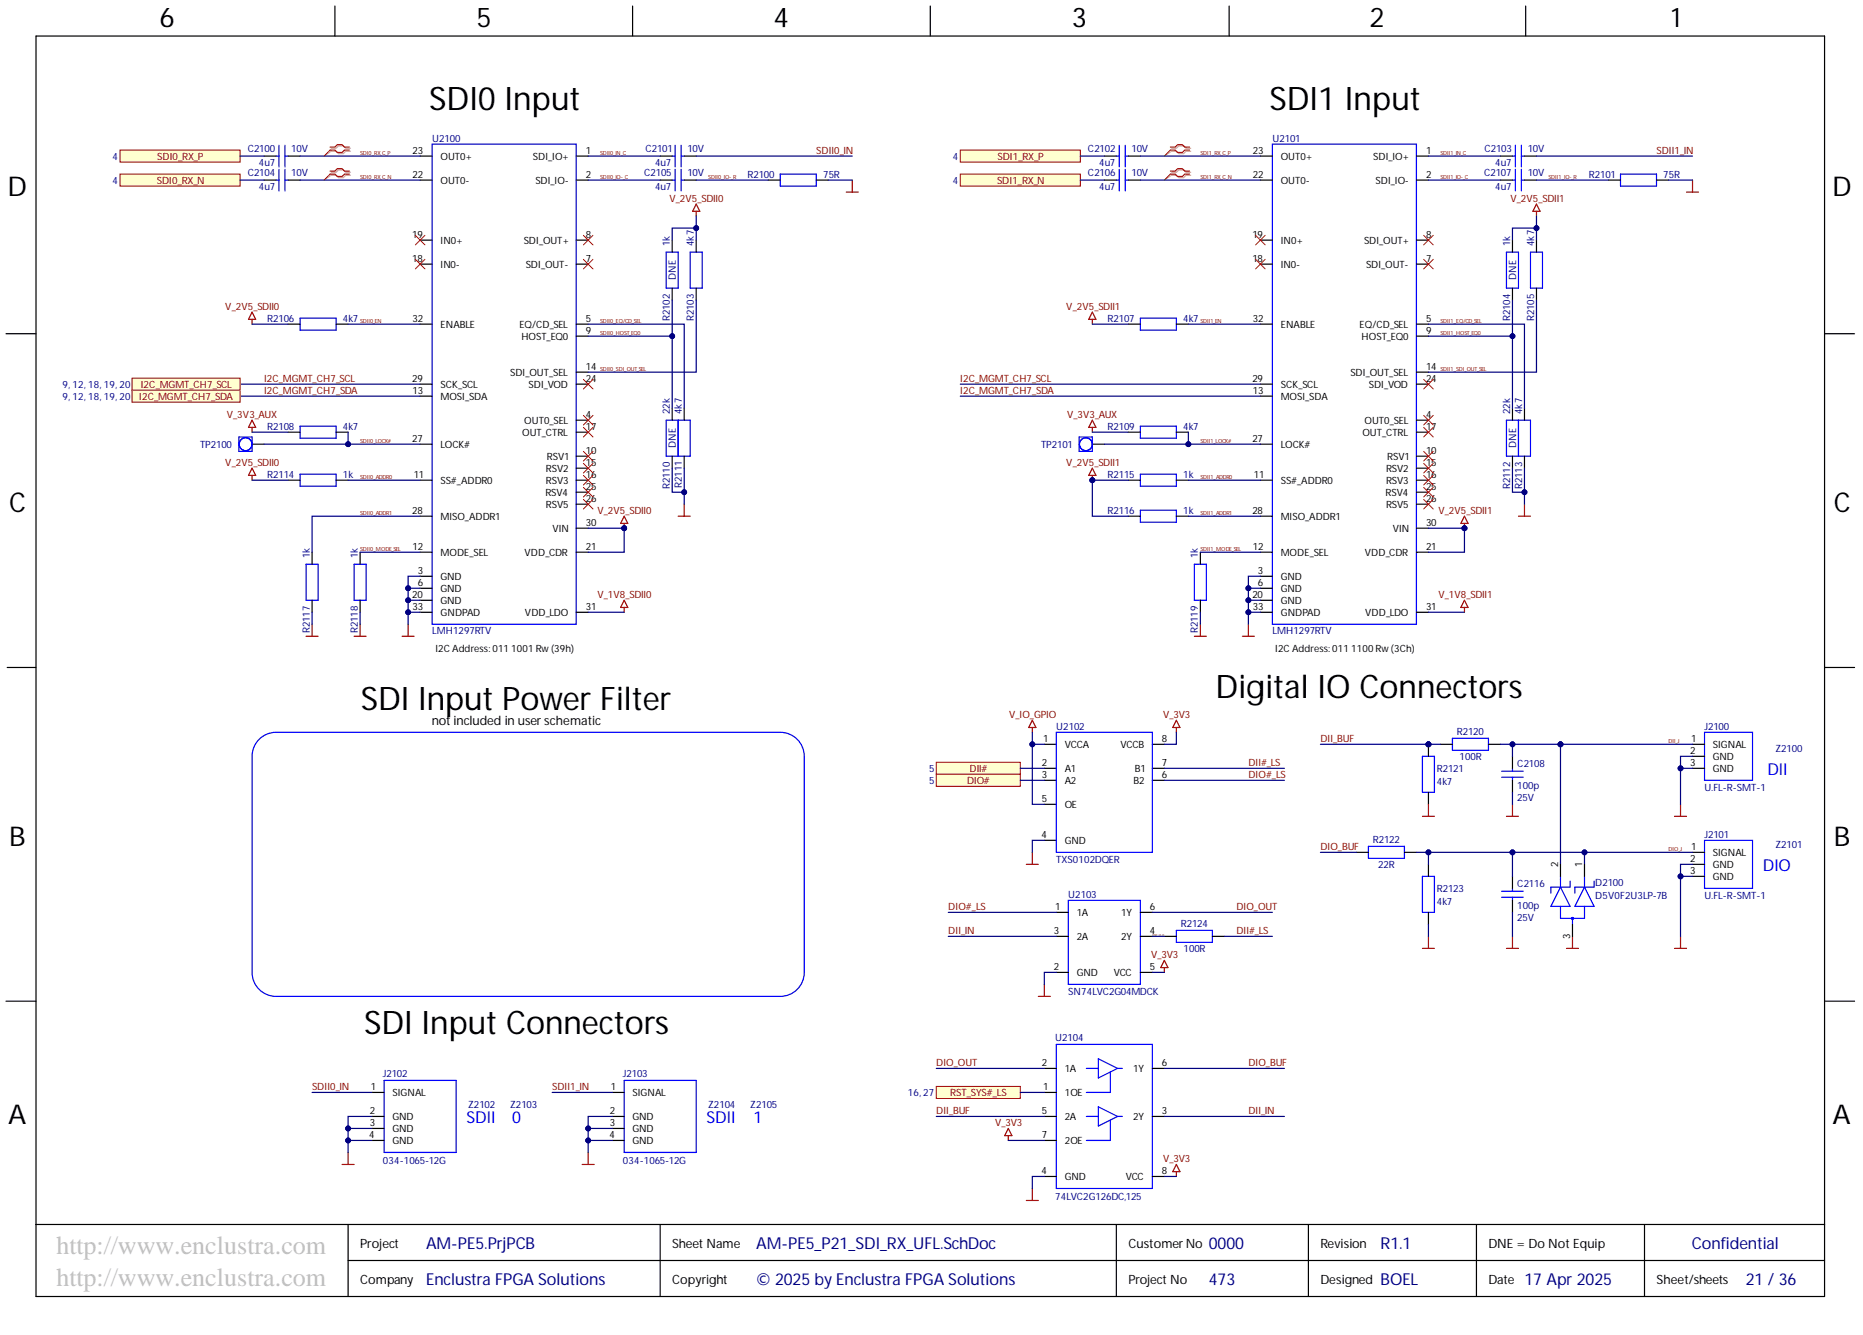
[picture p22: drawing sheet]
<svg xmlns="http://www.w3.org/2000/svg" width="393mm" height="282mm" viewBox="0 0 393 282" stroke-linecap="round" stroke-linejoin="round" font-family="sans-serif">
<defs><g id="words">
<g font-size="6.8">
<text x="90.6" y="23.2">SDI0Input</text>
<text x="268.1" y="23.2">SDI1 Input</text>
<text x="76.2" y="149.9">SDI Input Power Filter</text>
<text x="256.7" y="147.4">Digital IO Connectors</text>
<text x="76.9" y="218.3">SDI Input Connectors</text>
</g>
<g font-size="5.7">
<text x="33.7" y="5.7">6</text>
<text x="100.6" y="5.7">5</text>
<text x="163.3" y="5.7">4</text>
<text x="226.3" y="5.7">3</text>
<text x="289.2" y="5.7">2</text>
<text x="352.8" y="5.7">1</text>
<text x="1.6" y="41.4">D</text>
<text x="386.8" y="41.4">D</text>
<text x="1.9" y="108.1">C</text>
<text x="387.2" y="108.1">C</text>
<text x="1.9" y="178.5">B</text>
<text x="387.2" y="178.5">B</text>
<text x="1.7" y="237.3">A</text>
<text x="386.9" y="237.3">A</text>
</g>
<g font-size="5.5" fill="#c0c0c0">
<text x="11.9" y="264.7">http://www.enclustra.com</text>
<text x="11.9" y="271.5">http://www.enclustra.com</text>
</g>
<g font-size="3.5" fill="#00f">
<text x="373.2" y="163.7">DII</text>
<text x="372.2" y="183.9">DIO</text>
<text x="98.5" y="237.2">SDII</text>
<text x="108.1" y="237.2">0</text>
<text x="149.2" y="237.2">SDII</text>
<text x="159.1" y="237.2">1</text>
</g>
<g font-size="3.5" fill="#000080">
<text x="90" y="263.8">AM-PE5.PrjPCB</text>
<text x="159.7" y="263.8">AM-PE5_P21_SDI_RX_UFL.SchDoc</text>
<text x="255.2" y="263.8">0000</text>
<text x="357.2" y="263.8">Confidential</text>
<text x="90" y="271.4">Enclustra FPGA Solutions</text>
<text x="159.7" y="271.4">© 2025 by Enclustra FPGA Solutions</text>
<text x="255.2" y="271.4">473</text>
<text x="291.5" y="271.4">BOEL</text>
<text x="321.9" y="271.4">17 Apr 2025</text>
<text x="368.6" y="271.4">21 / 36</text>
</g>
<text font-size="3.5" fill="#00007c" x="291.5" y="263.8">R1.1</text>
<g font-size="2.7">
<text x="91.2" y="153.2">notincluded in userschematic</text>
<text x="76" y="263.4">Project</text>
<text x="141.9" y="263.4">Sheet Name</text>
<text x="238.2" y="263.4">CustomerNo</text>
<text x="278.8" y="263.4">Revision</text>
<text x="314.3" y="263.4">DNE = Do Not Equip</text>
<text x="76" y="271">Company</text>
<text x="141.9" y="271">Copyright</text>
<text x="238.2" y="271">Project No</text>
<text x="278.8" y="271">Designed</text>
<text x="314.3" y="271">Date</text>
<text x="349.7" y="271">Sheet/sheets</text>
</g>
<g font-size="2.1" fill="#000080">
<text x="91.2" y="29.9">U2100</text>
<text x="268.6" y="29.9">U2101</text>
<text x="23.7" y="33.8">4</text>
<text x="52.3" y="32.2">C2100</text>
<text x="54.7" y="35">4u7</text>
<text x="61.5" y="32.2">10V</text>
<text x="136.3" y="32.2">C2101</text>
<text x="138.3" y="35">4u7</text>
<text x="145.1" y="32.2">10V</text>
<text x="201.1" y="33.8">4</text>
<text x="229.7" y="32.2">C2102</text>
<text x="232.1" y="35">4u7</text>
<text x="238.9" y="32.2">10V</text>
<text x="313.4" y="32.2">C2103</text>
<text x="315.7" y="35">4u7</text>
<text x="322.5" y="32.2">10V</text>
<text x="23.7" y="38.9">4</text>
<text x="52.3" y="37.3">C2104</text>
<text x="54.7" y="40.1">4u7</text>
<text x="61.5" y="37.3">10V</text>
<text x="136" y="37.3">C2105</text>
<text x="138.3" y="40.1">4u7</text>
<text x="145.1" y="37.3">10V</text>
<text x="157.8" y="37.5">R2100</text>
<text x="173.8" y="37.5">75R</text>
<text x="201.1" y="38.9">4</text>
<text x="229.7" y="37.3">C2106</text>
<text x="232.1" y="40.1">4u7</text>
<text x="238.9" y="37.3">10V</text>
<text x="313.3" y="37.3">C2107</text>
<text x="315.7" y="40.1">4u7</text>
<text x="322.5" y="37.3">10V</text>
<text x="335.5" y="37.5">R2101</text>
<text x="351.2" y="37.5">75R</text>
<text x="141.4" y="51.9" transform="rotate(-90 141.4 51.9)">1k</text>
<text x="146.5" y="51.9" transform="rotate(-90 146.5 51.9)">4k7</text>
<text x="318.8" y="51.9" transform="rotate(-90 318.8 51.9)">1k</text>
<text x="323.9" y="51.9" transform="rotate(-90 323.9 51.9)">4k7</text>
<text x="142.7" y="59.1" transform="rotate(-90 142.7 59.1)">DNE</text>
<text x="320.1" y="59.1" transform="rotate(-90 320.1 59.1)">DNE</text>
<text x="56.4" y="67.9">R2106</text>
<text x="72.4" y="67.9">4k7</text>
<text x="141.4" y="67.8" transform="rotate(-90 141.4 67.8)">R2102</text>
<text x="146.5" y="67.8" transform="rotate(-90 146.5 67.8)">R2103</text>
<text x="233.8" y="67.9">R2107</text>
<text x="249.8" y="67.9">4k7</text>
<text x="318.8" y="67.8" transform="rotate(-90 318.8 67.8)">R2104</text>
<text x="323.9" y="67.8" transform="rotate(-90 323.9 67.8)">R2105</text>
<text x="13.2" y="82">9, 12, 18, 19, 20</text>
<text x="13.2" y="84.5">9, 12, 18, 19, 20</text>
<text x="141.4" y="87.4" transform="rotate(-90 141.4 87.4)">22k</text>
<text x="144" y="87.4" transform="rotate(-90 144 87.4)">4k7</text>
<text x="318.8" y="87.4" transform="rotate(-90 318.8 87.4)">22k</text>
<text x="321.4" y="87.4" transform="rotate(-90 321.4 87.4)">4k7</text>
<text x="42.2" y="94.6">TP2100</text>
<text x="56.4" y="90.7">R2108</text>
<text x="72.4" y="90.7">4k7</text>
<text x="142.7" y="94.5" transform="rotate(-90 142.7 94.5)">DNE</text>
<text x="219.8" y="94.6">TP2101</text>
<text x="233.8" y="90.7">R2109</text>
<text x="249.8" y="90.7">4k7</text>
<text x="320.1" y="94.5" transform="rotate(-90 320.1 94.5)">DNE</text>
<text x="56.4" y="100.9">R2114</text>
<text x="72.4" y="100.9">1k</text>
<text x="233.8" y="100.9">R2115</text>
<text x="249.8" y="100.9">1k</text>
<text x="141.4" y="103.2" transform="rotate(-90 141.4 103.2)">R2110</text>
<text x="144" y="103" transform="rotate(-90 144 103)">R2111</text>
<text x="318.8" y="103.2" transform="rotate(-90 318.8 103.2)">R2112</text>
<text x="321.4" y="103.2" transform="rotate(-90 321.4 103.2)">R2113</text>
<text x="233.8" y="108.5">R2116</text>
<text x="249.8" y="108.5">1k</text>
<text x="65.4" y="117.8" transform="rotate(-90 65.4 117.8)">1k</text>
<text x="75.5" y="117.8" transform="rotate(-90 75.5 117.8)">1k</text>
<text x="252.9" y="117.8" transform="rotate(-90 252.9 117.8)">1k</text>
<text x="65.4" y="133.7" transform="rotate(-90 65.4 133.7)">R2117</text>
<text x="75.5" y="133.7" transform="rotate(-90 75.5 133.7)">R2118</text>
<text x="91.2" y="133.8">LMH1297RTV</text>
<text x="252.9" y="133.7" transform="rotate(-90 252.9 133.7)">R2119</text>
<text x="268.6" y="133.8">LMH1297RTV</text>
<text x="223" y="154.1">U2102</text>
<text x="307.6" y="155.1">R2120</text>
<text x="359.9" y="154.1">J2100</text>
<text x="308.2" y="160.4">100R</text>
<text x="320.4" y="162">C2108</text>
<text x="374.8" y="158.8">Z2100</text>
<text x="196.2" y="163.1">5</text>
<text x="196.2" y="165.6">5</text>
<text x="303.4" y="163">R2121</text>
<text x="303.4" y="165.8">4k7</text>
<text x="320.4" y="166.5">100p</text>
<text x="359.9" y="167">U.FL-R-SMT-1</text>
<text x="320.4" y="169.1">25V</text>
<text x="289.9" y="177.9">R2122</text>
<text x="359.9" y="176.9">J2101</text>
<text x="374.8" y="179">Z2101</text>
<text x="223" y="182.2">TXS0102DQER</text>
<text x="291" y="183.2">22R</text>
<text x="225.6" y="189.6">U2103</text>
<text x="303.4" y="188.3">R2123</text>
<text x="303.4" y="191.1">4k7</text>
<text x="320.4" y="187.3">C2116</text>
<text x="320.4" y="191.9">100p</text>
<text x="336.8" y="187.1">D2100</text>
<text x="336.8" y="189.8">D5V0F2U3LP-7B</text>
<text x="359.9" y="189.8">U.FL-R-SMT-1</text>
<text x="249.3" y="195.7">R2124</text>
<text x="320.4" y="194.4">25V</text>
<text x="249.9" y="200.9">100R</text>
<text x="225.6" y="210.1">SN74LVC2G04MDCK</text>
<text x="222.8" y="219.8">U2104</text>
<text x="80.8" y="227.4">J2102</text>
<text x="131.5" y="227.4">J2103</text>
<text x="98.8" y="233.9">Z2102</text>
<text x="107.7" y="233.9">Z2103</text>
<text x="149.5" y="233.9">Z2104</text>
<text x="158.4" y="233.9">Z2105</text>
<text x="191.7" y="231.5">16, 27</text>
<text x="80.8" y="245.9">034-1065-12G</text>
<text x="131.5" y="245.9">034-1065-12G</text>
<text x="222.8" y="253.5">74LVC2G126DC,125</text>
</g>
<g font-size="2.1" fill="#800000">
<text x="33.2" y="33.8">SDI0_RX_P</text>
<text x="172.3" y="32.4">SDII0_IN</text>
<text x="210.6" y="33.8">SDI1_RX_P</text>
<text x="349.7" y="32.4">SDII1_IN</text>
<text x="33.1" y="38.9">SDI0_RX_N</text>
<text x="210.5" y="38.9">SDI1_RX_N</text>
<text x="141.3" y="42.6">V_2V5_SDII0</text>
<text x="318.9" y="42.6">V_2V5_SDII1</text>
<text x="47.6" y="65.4">V_2V5_SDII0</text>
<text x="225.1" y="65.4">V_2V5_SDII1</text>
<text x="29.7" y="82">I2C_MGMT_CH7_SCL</text>
<text x="55.8" y="80.6">I2C_MGMT_CH7_SCL</text>
<text x="55.8" y="83.1">I2C_MGMT_CH7_SDA</text>
<text x="202.8" y="80.6">I2C_MGMT_CH7_SCL</text>
<text x="202.8" y="83.1">I2C_MGMT_CH7_SDA</text>
<text x="29.4" y="84.5">I2C_MGMT_CH7_SDA</text>
<text x="47.9" y="88.2">V_3V3_AUX</text>
<text x="225.3" y="88.2">V_3V3_AUX</text>
<text x="47.6" y="98.3">V_2V5_SDII0</text>
<text x="225.1" y="98.3">V_2V5_SDII1</text>
<text x="126.1" y="108.5">V_2V5_SDII0</text>
<text x="303.7" y="108.5">V_2V5_SDII1</text>
<text x="126.1" y="126.2">V_1V8_SDII0</text>
<text x="303.7" y="126.2">V_1V8_SDII1</text>
<text x="213.1" y="151.6">V_IO_GPIO</text>
<text x="245.6" y="151.6">V_3V3</text>
<text x="263.6" y="161.7">DII#_LS</text>
<text x="278.8" y="156.6">DII_BUF</text>
<text x="204.2" y="165.6">DIO#</text>
<text x="204.7" y="163.1">DII#</text>
<text x="263.6" y="164.2">DIO#_LS</text>
<text x="278.8" y="179.5">DIO_BUF</text>
<text x="200.2" y="197.2">DII_IN</text>
<text x="200.2" y="192.1">DIO#_LS</text>
<text x="261" y="197.2">DII#_LS</text>
<text x="261" y="192.1">DIO_OUT</text>
<text x="243.1" y="202.3">V_3V3</text>
<text x="197.7" y="225.1">DIO_OUT</text>
<text x="263.6" y="225.1">DIO_BUF</text>
<text x="65.9" y="230.1">SDII0_IN</text>
<text x="116.6" y="230.1">SDII1_IN</text>
<text x="200.6" y="231.5">RST_SYS#_LS</text>
<text x="197.7" y="235.2">DII_BUF</text>
<text x="210.1" y="237.8">V_3V3</text>
<text x="263.6" y="235.2">DII_IN</text>
<text x="245.6" y="245.4">V_3V3</text>
</g>
<g font-size="2.1">
<text x="87.1" y="32.4">23</text>
<text x="93" y="33.8">OUT0+</text>
<text x="112.5" y="33.8">SDI_IO+</text>
<text x="123.7" y="32.4">1</text>
<text x="264.5" y="32.4">23</text>
<text x="270.4" y="33.8">OUT0+</text>
<text x="289.9" y="33.8">SDI_IO+</text>
<text x="301.1" y="32.4">1</text>
<text x="87.1" y="37.5">22</text>
<text x="93" y="38.9">OUT0-</text>
<text x="113" y="38.9">SDI_IO-</text>
<text x="123.7" y="37.5">2</text>
<text x="264.5" y="37.5">22</text>
<text x="270.4" y="38.9">OUT0-</text>
<text x="290.4" y="38.9">SDI_IO-</text>
<text x="301.1" y="37.5">2</text>
<text x="87" y="50.2">19</text>
<text x="93" y="51.5">IN0+</text>
<text x="110.6" y="51.5">SDI_OUT+</text>
<text x="123.7" y="50.2">8</text>
<text x="264.4" y="50.2">19</text>
<text x="270.4" y="51.5">IN0+</text>
<text x="288" y="51.5">SDI_OUT+</text>
<text x="301.1" y="50.2">8</text>
<text x="87" y="55.3">18</text>
<text x="93" y="56.6">IN0-</text>
<text x="111" y="56.6">SDI_OUT-</text>
<text x="123.7" y="55.3">7</text>
<text x="264.4" y="55.3">18</text>
<text x="270.4" y="56.6">IN0-</text>
<text x="288.4" y="56.6">SDI_OUT-</text>
<text x="301.1" y="55.3">7</text>
<text x="87.1" y="67.9">32</text>
<text x="93" y="69.3">ENABLE</text>
<text x="109.7" y="69.3">EQ/CD_SEL</text>
<text x="110.1" y="71.8">HOST_EQ0</text>
<text x="123.7" y="67.9">5</text>
<text x="123.7" y="70.5">9</text>
<text x="264.5" y="67.9">32</text>
<text x="270.4" y="69.3">ENABLE</text>
<text x="287.1" y="69.3">EQ/CD_SEL</text>
<text x="287.5" y="71.8">HOST_EQ0</text>
<text x="301.1" y="67.9">5</text>
<text x="301.1" y="70.5">9</text>
<text x="87" y="80.6">29</text>
<text x="87.1" y="83.1">13</text>
<text x="93" y="82">SCK_SCL</text>
<text x="107.7" y="79.4">SDI_OUT_SEL</text>
<text x="111.6" y="82">SDI_VOD</text>
<text x="123.7" y="78.1">14</text>
<text x="123.7" y="80.6">24</text>
<text x="264.4" y="80.6">29</text>
<text x="264.5" y="83.1">13</text>
<text x="270.4" y="82">SCK_SCL</text>
<text x="285.1" y="79.4">SDI_OUT_SEL</text>
<text x="289" y="82">SDI_VOD</text>
<text x="301.1" y="78.1">14</text>
<text x="301.1" y="80.6">24</text>
<text x="93" y="84.5">MOSI_SDA</text>
<text x="110.7" y="89.6">OUT0_SEL</text>
<text x="123.7" y="88.2">4</text>
<text x="270.4" y="84.5">MOSI_SDA</text>
<text x="288.1" y="89.6">OUT0_SEL</text>
<text x="301.1" y="88.2">4</text>
<text x="87" y="93.3">27</text>
<text x="93" y="94.6">LOCK#</text>
<text x="110.2" y="92.1">OUT_CTRL</text>
<text x="123.7" y="95.8">10</text>
<text x="123.7" y="90.7">17</text>
<text x="264.4" y="93.3">27</text>
<text x="270.4" y="94.6">LOCK#</text>
<text x="287.7" y="92.1">OUT_CTRL</text>
<text x="301.1" y="95.8">10</text>
<text x="301.1" y="90.7">17</text>
<text x="87.4" y="100.9">11</text>
<text x="115.2" y="99.7">RSV2</text>
<text x="115.5" y="97.2">RSV1</text>
<text x="123.7" y="98.3">15</text>
<text x="123.7" y="100.9">16</text>
<text x="264.8" y="100.9">11</text>
<text x="292.6" y="99.7">RSV2</text>
<text x="292.9" y="97.2">RSV1</text>
<text x="301.1" y="98.3">15</text>
<text x="301.1" y="100.9">16</text>
<text x="93" y="102.2">SS#_ADDR0</text>
<text x="115.1" y="104.8">RSV4</text>
<text x="115.2" y="102.2">RSV3</text>
<text x="115.2" y="107.3">RSV5</text>
<text x="123.7" y="103.4">25</text>
<text x="123.7" y="106">26</text>
<text x="270.4" y="102.2">SS#_ADDR0</text>
<text x="292.6" y="104.8">RSV4</text>
<text x="292.6" y="102.2">RSV3</text>
<text x="292.6" y="107.3">RSV5</text>
<text x="301.1" y="103.4">25</text>
<text x="301.1" y="106">26</text>
<text x="87" y="108.5">28</text>
<text x="93" y="109.8">MISO_ADDR1</text>
<text x="116.7" y="112.4">VIN</text>
<text x="123.7" y="111">30</text>
<text x="264.4" y="108.5">28</text>
<text x="270.4" y="109.8">MISO_ADDR1</text>
<text x="294.1" y="112.4">VIN</text>
<text x="301.1" y="111">30</text>
<text x="87.1" y="116.1">12</text>
<text x="93" y="117.4">MODE_SEL</text>
<text x="110.8" y="117.4">VDD_CDR</text>
<text x="123.7" y="116.1">21</text>
<text x="264.5" y="116.1">12</text>
<text x="270.4" y="117.4">MODE_SEL</text>
<text x="288.2" y="117.4">VDD_CDR</text>
<text x="301.1" y="116.1">21</text>
<text x="88.2" y="121.2">3</text>
<text x="88.2" y="123.7">6</text>
<text x="93" y="122.5">GND</text>
<text x="93" y="125">GND</text>
<text x="265.6" y="121.2">3</text>
<text x="265.6" y="123.7">6</text>
<text x="270.4" y="122.5">GND</text>
<text x="270.4" y="125">GND</text>
<text x="87" y="126.2">20</text>
<text x="87.1" y="128.8">33</text>
<text x="93" y="127.6">GND</text>
<text x="93" y="130.1">GNDPAD</text>
<text x="110.8" y="130.1">VDD_LDO</text>
<text x="123.7" y="128.8">31</text>
<text x="264.4" y="126.2">20</text>
<text x="264.5" y="128.8">33</text>
<text x="270.4" y="127.6">GND</text>
<text x="270.4" y="130.1">GNDPAD</text>
<text x="288.2" y="130.1">VDD_LDO</text>
<text x="301.1" y="128.8">31</text>
<text x="91.9" y="137.7">I2C Address: 011</text>
<text x="107.9" y="137.7">1001 Rw(39h)</text>
<text x="269.2" y="137.7">I2C Address: 011</text>
<text x="285.3" y="137.7">1100Rw(3Ch)</text>
<text x="220" y="161.7">2</text>
<text x="220.2" y="156.6">1</text>
<text x="224.8" y="158">VCCA</text>
<text x="236.5" y="158">VCCB</text>
<text x="245.3" y="161.7">7</text>
<text x="245.3" y="156.6">8</text>
<text x="356.8" y="159.2">2</text>
<text x="356.8" y="161.7">3</text>
<text x="357.1" y="156.6">1</text>
<text x="361.7" y="160.5">GND</text>
<text x="361.7" y="158">SIGNAL</text>
<text x="220" y="164.2">3</text>
<text x="224.8" y="163.1">A1</text>
<text x="224.8" y="165.6">A2</text>
<text x="239.3" y="165.6">B2</text>
<text x="239.6" y="163.1">B1</text>
<text x="245.3" y="164.2">6</text>
<text x="361.7" y="163.1">GND</text>
<text x="220" y="169.3">5</text>
<text x="224.8" y="170.7">OE</text>
<text x="219.9" y="176.9">4</text>
<text x="224.8" y="178.3">GND</text>
<text x="357.1" y="179.5">1</text>
<text x="329" y="183" transform="rotate(-90 329 183)">2</text>
<text x="334" y="183" transform="rotate(-90 334 183)">1</text>
<text x="356.8" y="182">2</text>
<text x="356.8" y="184.5">3</text>
<text x="361.7" y="183.3">GND</text>
<text x="361.7" y="185.9">GND</text>
<text x="361.7" y="180.8">SIGNAL</text>
<text x="222.5" y="197.2">3</text>
<text x="222.8" y="192.1">1</text>
<text x="227.3" y="193.5">1A</text>
<text x="236.7" y="193.5">1Y</text>
<text x="242.8" y="192.1">6</text>
<text x="242.8" y="197.2">4</text>
<text x="227.3" y="198.5">2A</text>
<text x="236.7" y="198.5">2Y</text>
<text x="331.5" y="198.2" transform="rotate(-90 331.5 198.2)">3</text>
<text x="222.5" y="204.8">2</text>
<text x="227.3" y="206.2">GND</text>
<text x="235.2" y="206.2">VCC</text>
<text x="242.8" y="204.8">5</text>
<text x="220" y="225.1">2</text>
<text x="224.8" y="226.4">1A</text>
<text x="239.2" y="226.4">1Y</text>
<text x="245.3" y="225.1">6</text>
<text x="78.3" y="230.1">1</text>
<text x="82.9" y="231.5">SIGNAL</text>
<text x="129" y="230.1">1</text>
<text x="133.6" y="231.5">SIGNAL</text>
<text x="220.2" y="230.1">1</text>
<text x="224.8" y="231.5">1OE</text>
<text x="78.1" y="235.2">2</text>
<text x="78.1" y="237.8">3</text>
<text x="82.9" y="236.6">GND</text>
<text x="82.9" y="239.1">GND</text>
<text x="128.7" y="235.2">2</text>
<text x="128.7" y="237.8">3</text>
<text x="133.6" y="236.6">GND</text>
<text x="133.6" y="239.1">GND</text>
<text x="220" y="235.2">5</text>
<text x="224.8" y="236.6">2A</text>
<text x="239.2" y="236.6">2Y</text>
<text x="245.3" y="235.2">3</text>
<text x="78" y="240.3">4</text>
<text x="82.9" y="241.6">GND</text>
<text x="128.7" y="240.3">4</text>
<text x="133.6" y="241.6">GND</text>
<text x="220" y="240.3">7</text>
<text x="224.8" y="241.6">2OE</text>
<text x="219.9" y="247.9">4</text>
<text x="224.8" y="249.2">GND</text>
<text x="237.7" y="249.2">VCC</text>
<text x="245.3" y="247.9">8</text>
</g>
<g font-size="1.2" fill="#800000">
<text x="76" y="32.7">SDI0_RX_C_P</text>
<text x="126.7" y="32.7">SDII0_IN_C</text>
<text x="253.4" y="32.7">SDI1_RX_C_P</text>
<text x="304.1" y="32.7">SDII1_IN_C</text>
<text x="76" y="37.8">SDI0_RX_C_N</text>
<text x="126.7" y="37.8">SDII0_IO-_C</text>
<text x="149.5" y="37.8">SDII0_IO-_R</text>
<text x="253.4" y="37.8">SDI1_RX_C_N</text>
<text x="304.1" y="37.8">SDII1_IO-_C</text>
<text x="326.9" y="37.8">SDII1_IO-_R</text>
<text x="76" y="68.2">SDII0_EN</text>
<text x="126.7" y="68.2">SDII0_EQ/CD_SEL</text>
<text x="126.7" y="70.7">SDII0_HOST_EQ0</text>
<text x="253.4" y="68.2">SDII1_EN</text>
<text x="304.1" y="68.2">SDII1_EQ/CD_SEL</text>
<text x="304.1" y="70.7">SDII1_HOST_EQ0</text>
<text x="126.7" y="78.3">SDII0_SDI_OUT_SEL</text>
<text x="304.1" y="78.3">SDII1_SDI_OUT_SEL</text>
<text x="76" y="93.5">SDII0_LOCK#</text>
<text x="253.4" y="93.5">SDII1_LOCK#</text>
<text x="76" y="101.1">SDII0_ADDR0</text>
<text x="253.4" y="101.1">SDII1_ADDR0</text>
<text x="76" y="108.7">SDII0_ADDR1</text>
<text x="253.4" y="108.7">SDII1_ADDR1</text>
<text x="76" y="116.3">SDII0_MODE_SEL</text>
<text x="253.4" y="116.3">SDII1_MODE_SEL</text>
<text x="352.3" y="156.9">DII_J</text>
<text x="352.3" y="179.7">DIO_J</text>
</g>
<text font-size=".6" fill="#800000" x="243.3" y="197.5">DII#_LS_R</text>
</g></defs>
<g fill="none" stroke="#000" stroke-width=".25">
<path d="M7.6 7.6h377.6v266.1h-377.6zM70.7 1.3v6.3M133.6 1.3v6.3M196.4 1.3v6.3M259.5 1.3v6.3M322.1 1.3v6.3M1.3 70.5h6.3M385.2 70.5h6.4M1.5 140.9h6.1M357.4 159.7h2.5M357.4 157.2h2.5M385.2 140.9h6.4"/>
<path d="M357.4 180h2.5M357.4 162.2h2.5M357.4 182.5h2.5M357.4 185h2.5M1.3 211.4h6.3M385.2 211.4h6.4M7.6 258.5h377.6M73.5 258.5v15.2M139.4 258.5v15.2M235.7 258.5v15.2M276.3 258.5v15.2M311.7 258.5v15.2"/>
<path d="M347.2 258.5v15.2M73.5 266.1h311.7"/>
</g>
<path d="M359.9 154.6h10.1v10.2h-10.1zM359.9 177.4h10.1v10.2h-10.1z" fill="none" stroke="#00f" stroke-width=".25"/>
<path d="M25.3 31.7h25.4v2.5h-25.4z" fill-rule="evenodd" fill="#ffffd0"/>
<path d="M25.3 31.7h25.4v2.5h-25.4z" fill="none" stroke="#800000" stroke-width=".21"/>
<path d="M25.3 36.8h25.4v2.5h-25.4z" fill-rule="evenodd" fill="#ffffd0"/>
<path d="M25.3 36.8h25.4v2.5h-25.4z" fill="none" stroke="#800000" stroke-width=".21"/>
<g fill="none" stroke="#00f" stroke-width=".25">
<path d="M58.3 33h.6M58.3 38h.6M58.9 30.7v4.5M58.9 35.7v4.6M60.2 33h.6M60.2 38h.6M60.2 30.7v4.5M60.2 35.7v4.6M141.9 33h.6M141.9 38h.6M142.5 30.7v4.5M142.5 35.7v4.6"/>
<path d="M143.8 33h.7M143.8 30.7v4.5M143.8 35.7v4.6M143.8 38h.7M164.7 36.8h7.6v2.5h-7.6zM140.7 53.2h2.5v7.6h-2.5zM145.7 53.2h2.6v7.6h-2.6zM63.4 67.2h7.6v2.5h-7.6zM63.4 90h7.6v2.5h-7.6zM140.7 88.7h5v7.6h-5zM143.2 88.7v7.6M63.4 100.1h7.6v2.6h-7.6z"/>
<path d="M64.6 119.1h2.6v7.6h-2.6zM74.8 119.1h2.5v7.6h-2.5zM81.1 228.1h15.2v15.2h-15.2zM131.8 228.1h15.2v15.2h-15.2z"/>
</g>
<g fill="none" stroke="#000" stroke-width=".25">
<path d="M55.8 33h2.5M55.8 38h2.5M60.8 33h2.6M60.8 38h2.6M139.4 33h2.5M139.4 38h2.5M144.5 33h2.5M144.5 38h2.5M162.2 38h2.5M172.3 38h2.6M141.9 50.7v2.5M147 50.7v2.5"/>
<path d="M60.8 68.4h2.6M71 68.4h2.5M141.9 60.8v2.6M147 60.8v2.6M60.8 91.3h2.6M71 91.3h2.5M141.9 86.2v2.5M141.9 96.3v2.6M144.5 86.2v2.5M144.5 96.3v2.6M60.8 101.4h2.6M65.9 116.6v2.5"/>
<path d="M71 101.4h2.5M76 116.6v2.5M65.9 126.7v2.6M76 126.7v2.6M78.6 230.7h2.5M78.6 235.7h2.5M78.6 238.3h2.5M129.3 230.7h2.5M129.3 235.7h2.5M129.3 238.3h2.5M78.6 240.8h2.5M129.3 240.8h2.5"/>
</g>
<path d="M143.2 109h2.5M144.5 106.5v2.5" fill="none" stroke="#800000" stroke-width=".25"/>
<path d="M202.8 31.7h25.3v2.5h-25.3z" fill-rule="evenodd" fill="#ffffd0"/>
<path d="M202.8 31.7h25.3v2.5h-25.3z" fill="none" stroke="#800000" stroke-width=".21"/>
<path d="M202.8 36.8h25.3v2.5h-25.3z" fill-rule="evenodd" fill="#ffffd0"/>
<path d="M202.8 36.8h25.3v2.5h-25.3z" fill="none" stroke="#800000" stroke-width=".21"/>
<g fill="none" stroke="#00f" stroke-width=".25">
<path d="M235.7 33h.6M235.7 38h.6M236.3 30.7v4.5M236.3 35.7v4.6M237.6 33h.6M237.6 38h.6M237.6 30.7v4.5M237.6 35.7v4.6M319.3 33h.6M319.3 38h.6M319.9 30.7v4.5M319.9 35.7v4.6"/>
<path d="M321.2 33h.7M321.2 30.7v4.5M321.2 35.7v4.6M321.2 38h.7M342.1 36.8h7.6v2.5h-7.6zM318.1 53.2h2.5v7.6h-2.5zM323.1 53.2h2.6v7.6h-2.6zM240.8 67.2h7.6v2.5h-7.6zM50.4 92.3h2.8v3h-2.8zM227.8 92.3h2.8v3h-2.8zM240.8 90h7.6v2.5h-7.6zM318.1 88.7h5v7.6h-5z"/>
<path d="M320.6 88.7v7.6M240.8 100.1h7.6v2.6h-7.6zM240.8 107.7h7.6v2.6h-7.6zM252.2 119.1h2.5v7.6h-2.5z"/>
<circle cx="51.9" cy="93.8" r="1.36"/>
<circle cx="229.3" cy="93.8" r="1.36"/>
</g>
<g fill="none" stroke="#000" stroke-width=".25">
<path d="M233.2 33h2.5M233.2 38h2.5M238.2 33h2.6M238.2 38h2.6M316.8 33h2.5M316.8 38h2.5M321.9 33h2.5M321.9 38h2.5M339.6 38h2.5M349.7 38h2.6M319.3 50.7v2.5M324.4 50.7v2.5"/>
<path d="M238.2 68.4h2.6M248.4 68.4h2.5M319.3 60.8v2.6M324.4 60.8v2.6M53.2 93.8h2.6M230.6 93.8h2.6M238.2 91.3h2.6M248.4 91.3h2.5M319.3 86.2v2.5M319.3 96.3v2.6M321.9 86.2v2.5M321.9 96.3v2.6"/>
<path d="M238.2 101.4h2.6M238.2 109h2.6M248.4 101.4h2.5M248.4 109h2.5M253.4 116.6v2.5M253.4 126.7v2.6"/>
</g>
<path d="M131.8 109l.7 1.5h-1.5zM131.8 110.5v1" fill="none" stroke="#800000" stroke-width=".25"/>
<circle cx="131.8" cy="111.5" r=".51" fill="#000080"/>
<circle cx="131.8" cy="111.5" r=".51" fill="none" stroke="#000080" stroke-width=".21"/>
<path d="M53.2 98.9l.8 1.5h-1.5zM53.2 100.4v1M131.8 126.7l.7 1.6h-1.5zM131.8 128.3v1M353.6 172.4h2.5M354.8 169.8v2.6" fill="none" stroke="#800000" stroke-width=".25"/>
<path d="M306.7 155.9h7.6v2.5h-7.6z" fill="none" stroke="#00f" stroke-width=".25"/>
<path d="M304.1 157.2h2.6M314.3 157.2h2.5" fill="none" stroke="#000" stroke-width=".25"/>
<circle cx="301.6" cy="157.2" r=".51" fill="#000080"/>
<circle cx="301.6" cy="157.2" r=".51" fill="none" stroke="#000080" stroke-width=".21"/>
<path d="M300.3 159.7h2.6v7.6h-2.6z" fill="none" stroke="#00f" stroke-width=".25"/>
<path d="M301.6 157.2v2.5" fill="none" stroke="#000" stroke-width=".25"/>
<circle cx="301.6" cy="157.2" r=".51" fill="#000080"/>
<circle cx="301.6" cy="157.2" r=".51" fill="none" stroke="#000080" stroke-width=".21"/>
<g fill="none" stroke="#000" stroke-width=".25">
<path d="M220.5 157.2h2.5M243.3 157.2h2.5M319.3 159.7v2.5M220.5 162.2h2.5M220.5 164.8h2.5M220.5 169.8h2.5M220.5 177.4h2.5M243.3 162.2h2.5M243.3 164.8h2.5M286.4 180h2.5M296.5 180h2.6M301.6 167.3v2.5"/>
<path d="M319.3 164.8v2.5M301.6 182.5v2.5M301.6 192.6v2.6M319.3 185v2.6M319.3 190.1v2.5M220.5 225.6h2.5M220.5 230.7h2.5M220.5 235.7h2.5M243.3 225.6h2.5M243.3 235.7h2.5M220.5 240.8h2.5M220.5 248.4h2.5"/>
<path d="M243.3 248.4h2.5"/>
</g>
<g fill="none" stroke="#00f" stroke-width=".25">
<path d="M223 154.6h20.3v25.4h-20.3zM288.9 178.7h7.6v2.5h-7.6zM317.1 162.8h4.5M317.1 164.1h4.5M319.3 162.2v.6M319.3 164.1v.7M300.3 185h2.6v7.6h-2.6zM317.1 188.2h4.5M317.1 189.4h4.5M319.3 187.6v.6M319.3 189.4v.7M223 220.5h20.3v30.4h-20.3z"/>
<path d="M229.4 225.6h2.5M229.4 235.7h2.5M231.9 223.6l4.1 2-4.1 2zM231.9 233.7l4.1 2-4.1 2.1zM234.4 226.3v4.4h-5M234.4 236.5v4.3h-5M236 225.6h1M236 235.7h1"/>
</g>
<path d="M218 153.6v1M218 152.1l.7 1.5h-1.5zM248.4 153.6v1M248.4 152.1l.7 1.5h-1.5zM218 180v2.5M216.7 182.5h2.5M216.7 253.5h2.5M218 250.9v2.6M248.4 245.9l.7 1.5h-1.5zM248.4 247.4v1" fill="none" stroke="#800000" stroke-width=".25"/>
<path d="M197.7 161h17.7v2.5h-17.7z" fill-rule="evenodd" fill="#ffffd0"/>
<path d="M197.7 161h17.7v2.5h-17.7z" fill="none" stroke="#800000" stroke-width=".21"/>
<path d="M197.7 163.5h17.7v2.5h-17.7z" fill-rule="evenodd" fill="#ffffd0"/>
<path d="M197.7 163.5h17.7v2.5h-17.7z" fill="none" stroke="#800000" stroke-width=".21"/>
<g fill="none" stroke="#800000" stroke-width=".25">
<path d="M300.3 172.4h2.6M301.6 169.8v2.6M318.1 172.4h2.5M319.3 169.8v2.6M301.6 197.7v2.5M319.3 197.7v2.5M332 197.7v2.5M354.8 197.7v2.5M219.2 210.4h2.6M220.5 207.8v2.6M245.8 202.8l.8 1.5h-1.5zM245.8 204.3v1"/>
<path d="M300.3 200.2h2.6M318.1 200.2h2.5M330.7 200.2h2.6M353.6 200.2h2.5M212.9 238.3l.8 1.5h-1.6zM212.9 239.8v1"/>
</g>
<path d="M225.6 190.1h15.2v17.7h-15.2zM248.4 196.4h7.6v2.6h-7.6z" fill="none" stroke="#00f" stroke-width=".25"/>
<path d="M223 192.6h2.6M223 197.7h2.6M240.8 192.6h2.5M240.8 197.7h2.5M245.8 197.7h2.6M256 197.7h2.5M223 205.3h2.6M240.8 205.3h2.5" fill="none" stroke="#000" stroke-width=".25"/>
<path d="M197.7 229.4h17.7v2.5h-17.7z" fill-rule="evenodd" fill="#ffffd0"/>
<path d="M197.7 229.4h17.7v2.5h-17.7z" fill="none" stroke="#800000" stroke-width=".21"/>
<g fill="none" stroke="#800000" stroke-width=".25">
<path d="M179.9 38v2.6M147 43.1l.8 1.5h-1.6zM147 44.6v1M178.7 40.6h2.5M53.2 67.4v1M53.2 65.9l.8 1.5h-1.5zM53.2 88.7l.8 1.5h-1.5zM53.2 90.2v1.1M309.2 109l.8 1.5h-1.6zM309.2 110.5v1M320.6 109h2.5M321.9 106.5v2.5"/>
<path d="M64.6 134.3h2.6M65.9 131.8v2.5M74.8 134.3h2.5M76 131.8v2.5M84.9 134.3h2.5M86.2 131.8v2.5M72.2 245.9h2.6M73.5 243.3v2.6M122.9 245.9h2.6M124.2 243.3v2.6"/>
</g>
<path d="M91.2 30.4h30.5v101.4h-30.5zM55 155.8a5 5 0 0 1 3.3-1.2h106.4a5.1 5.1 0 0 1 5.1 5.1v45.6a5.1 5.1 0 0 1-5.1 5.1h-106.4a5.1 5.1 0 0 1-5.1-5.1v-45.6a5.1 5.1 0 0 1 1.8-3.9z" fill="none" stroke="#00f" stroke-width=".25"/>
<g fill="none" stroke="#000" stroke-width=".25">
<path d="M88.7 33h2.5M88.7 38h2.5M121.7 33h2.5M121.7 38h2.5M88.7 55.8h2.5M88.7 50.7h2.5M121.7 55.8h2.5M121.7 50.7h2.5M88.7 68.4h2.5M121.7 68.4h2.5M121.7 71h2.5M121.7 78.6h2.5"/>
<path d="M88.7 83.6h2.5M88.7 81.1h2.5M88.7 93.8h2.5M121.7 88.7h2.5M121.7 96.3h2.5M121.7 98.9h2.5M121.7 91.3h2.5M121.7 81.1h2.5M88.7 101.4h2.5M88.7 116.6h2.5M88.7 109h2.5M121.7 101.4h2.5"/>
<path d="M121.7 116.6h2.5M121.7 103.9h2.5M121.7 106.5h2.5M121.7 111.5h2.5M88.7 121.7h2.5M88.7 124.2h2.5M88.7 126.7h2.5M88.7 129.3h2.5M121.7 129.3h2.5"/>
</g>
<g fill="none" stroke="#f00" stroke-width=".21">
<path d="M69.7 31.7l-1.3 1.3M69.7 36.8l-1.3 1.2M87.7 54.8l2 2M87.7 49.7l2 2M89.7 54.8l-2 2M89.7 49.7l-2 2M123.2 49.7l2 2M123.2 54.8l2 2M125.2 49.7l-2 2M125.2 54.8l-2 2M123.2 80.1l2 2M123.2 90.2l2 2.1"/>
<path d="M123.2 95.3l2 2M123.2 97.8l2 2.1M123.2 87.7l2 2M125.2 80.1l-2 2M125.2 90.2l-2 2.1M125.2 95.3l-2 2M125.2 97.8l-2 2.1M125.2 87.7l-2 2M123.2 100.4l2 2M123.2 102.9l2 2M123.2 105.4l2 2.1M125.2 100.4l-2 2"/>
<path d="M125.2 102.9l-2 2M125.2 105.4l-2 2.1"/>
</g>
<path d="M69.9 31.3h1.1l.5-.5h1l.5 .5h1M69.9 31.9h1.1l.5 .5h1l.5-.5h1M69.9 36.4h1.1l.5-.5h1l.5 .5h1M69.9 37h1.1l.5 .5h1l.5-.5h1" fill="none" stroke="#d0a3a3" stroke-width=".25"/>
<path d="M69.9 31.9l-1.5 1.1M69.9 37l-1.5 1" fill="none" stroke="#d0a3a3" stroke-width=".21"/>
<path d="M69.7 31.1h1l.5-.6h1l.5 .6h1.1M69.7 31.7h1l.5 .5h1l.5-.5h1.1M69.7 36.1h1l.5-.5h1l.5 .5h1.1M69.7 36.8h1l.5 .5h1l.5-.5h1.1" fill="none" stroke="#f00" stroke-width=".25"/>
<circle cx="309.2" cy="111.5" r=".51" fill="#000080"/>
<circle cx="309.2" cy="111.5" r=".51" fill="none" stroke="#000080" stroke-width=".21"/>
<path d="M230.6 98.9l.8 1.5h-1.5zM230.6 100.4v1M309.2 126.7l.8 1.6h-1.6zM309.2 128.3v1" fill="none" stroke="#800000" stroke-width=".25"/>
<circle cx="230.6" cy="101.4" r=".51" fill="#000080"/>
<circle cx="230.6" cy="101.4" r=".51" fill="none" stroke="#000080" stroke-width=".21"/>
<path d="M268.6 30.4h30.5v101.4h-30.5z" fill="none" stroke="#00f" stroke-width=".25"/>
<g fill="none" stroke="#000" stroke-width=".25">
<path d="M266.1 33h2.5M266.1 38h2.5M299.1 33h2.5M299.1 38h2.5M266.1 55.8h2.5M266.1 50.7h2.5M299.1 55.8h2.5M299.1 50.7h2.5M266.1 68.4h2.5M299.1 68.4h2.5M299.1 71h2.5M299.1 78.6h2.5"/>
<path d="M266.1 83.6h2.5M266.1 81.1h2.5M266.1 93.8h2.5M299.1 88.7h2.5M299.1 96.3h2.5M299.1 98.9h2.5M299.1 91.3h2.5M299.1 81.1h2.5M266.1 101.4h2.5M266.1 116.6h2.5M266.1 109h2.5M299.1 101.4h2.5"/>
<path d="M299.1 116.6h2.5M299.1 103.9h2.5M299.1 106.5h2.5M299.1 111.5h2.5M266.1 121.7h2.5M266.1 124.2h2.5M266.1 126.7h2.5M266.1 129.3h2.5M299.1 129.3h2.5"/>
</g>
<path d="M357.4 38v2.6M324.4 43.1l.8 1.5h-1.6zM324.4 44.6v1M356.1 40.6h2.5M230.6 67.4v1M230.6 65.9l.8 1.5h-1.5zM230.6 88.7l.8 1.5h-1.5zM230.6 90.2v1.1M252.2 134.3h2.5M253.4 131.8v2.5M262.3 134.3h2.5M263.6 131.8v2.5" fill="none" stroke="#800000" stroke-width=".25"/>
<g fill="none" stroke="#f00" stroke-width=".21">
<path d="M247.1 31.7l-1.3 1.3M247.1 36.8l-1.3 1.2M265.1 54.8l2 2M265.1 49.7l2 2M267.1 54.8l-2 2M267.1 49.7l-2 2M300.6 49.7l2 2M300.6 54.8l2 2M302.6 49.7l-2 2M302.6 54.8l-2 2M300.6 80.1l2 2M300.6 90.2l2 2.1"/>
<path d="M300.6 95.3l2 2M300.6 97.8l2 2.1M300.6 87.7l2 2M302.6 80.1l-2 2M302.6 90.2l-2 2.1M302.6 95.3l-2 2M302.6 97.8l-2 2.1M302.6 87.7l-2 2M300.6 100.4l2 2M300.6 102.9l2 2M300.6 105.4l2 2.1M302.6 100.4l-2 2"/>
<path d="M302.6 102.9l-2 2M302.6 105.4l-2 2.1"/>
</g>
<path d="M247.4 31.3h1l.5-.5h1l.5 .5h1M247.4 31.9h1l.5 .5h1l.5-.5h1M247.4 36.4h1l.5-.5h1l.5 .5h1M247.4 37h1l.5 .5h1l.5-.5h1" fill="none" stroke="#d0a3a3" stroke-width=".25"/>
<path d="M247.4 31.9l-1.6 1.1M247.4 37l-1.6 1" fill="none" stroke="#d0a3a3" stroke-width=".21"/>
<path d="M247.1 31.1h1l.5-.6h1l.5 .6h1.1M247.1 31.7h1l.5 .5h1l.5-.5h1.1M247.1 36.1h1l.5-.5h1l.5 .5h1.1M247.1 36.8h1l.5 .5h1l.5-.5h1.1" fill="none" stroke="#f00" stroke-width=".25"/>
<path d="M73.5 238.3h5.1" fill="none" stroke="#000080" stroke-width=".25"/>
<circle cx="73.5" cy="238.3" r=".51" fill="#000080"/>
<circle cx="73.5" cy="238.3" r=".51" fill="none" stroke="#000080" stroke-width=".21"/>
<path d="M73.5 240.8h5.1" fill="none" stroke="#000080" stroke-width=".25"/>
<circle cx="73.5" cy="240.8" r=".51" fill="#000080"/>
<circle cx="73.5" cy="240.8" r=".51" fill="none" stroke="#000080" stroke-width=".21"/>
<path d="M124.2 238.3h5.1" fill="none" stroke="#000080" stroke-width=".25"/>
<circle cx="124.2" cy="238.3" r=".51" fill="#000080"/>
<circle cx="124.2" cy="238.3" r=".51" fill="none" stroke="#000080" stroke-width=".21"/>
<path d="M124.2 240.8h5.1" fill="none" stroke="#000080" stroke-width=".25"/>
<circle cx="124.2" cy="240.8" r=".51" fill="#000080"/>
<circle cx="124.2" cy="240.8" r=".51" fill="none" stroke="#000080" stroke-width=".21"/>
<path d="M218 154.6v2.6h2.5M220.5 177.4h-2.5v2.6M65.9 230.7h12.7M116.6 230.7h12.7" fill="none" stroke="#000080" stroke-width=".25"/>
<circle cx="218" cy="157.2" r=".51" fill="#000080"/>
<circle cx="218" cy="157.2" r=".51" fill="none" stroke="#000080" stroke-width=".21"/>
<path d="M218 157.2v12.6h2.5M248.4 154.6v2.6h-2.6" fill="none" stroke="#000080" stroke-width=".25"/>
<circle cx="218" cy="157.2" r=".51" fill="#000080"/>
<circle cx="218" cy="157.2" r=".51" fill="none" stroke="#000080" stroke-width=".21"/>
<path d="M357.4 162.2h-2.6v7.6M220.5 248.4h-2.5v2.5M245.8 248.4h2.6" fill="none" stroke="#000080" stroke-width=".25"/>
<circle cx="354.8" cy="162.2" r=".51" fill="#000080"/>
<circle cx="354.8" cy="162.2" r=".51" fill="none" stroke="#000080" stroke-width=".21"/>
<path d="M357.4 159.7h-2.6v2.5" fill="none" stroke="#000080" stroke-width=".25"/>
<circle cx="354.8" cy="162.2" r=".51" fill="#000080"/>
<circle cx="354.8" cy="162.2" r=".51" fill="none" stroke="#000080" stroke-width=".21"/>
<path d="M357.4 185h-2.6v12.7" fill="none" stroke="#000080" stroke-width=".25"/>
<circle cx="354.8" cy="185" r=".51" fill="#000080"/>
<circle cx="354.8" cy="185" r=".51" fill="none" stroke="#000080" stroke-width=".21"/>
<path d="M357.4 182.5h-2.6v2.5" fill="none" stroke="#000080" stroke-width=".25"/>
<circle cx="354.8" cy="185" r=".51" fill="#000080"/>
<circle cx="354.8" cy="185" r=".51" fill="none" stroke="#000080" stroke-width=".21"/>
<path d="M301.6 157.2h2.5" fill="none" stroke="#000080" stroke-width=".25"/>
<circle cx="301.6" cy="157.2" r=".51" fill="#000080"/>
<circle cx="301.6" cy="157.2" r=".51" fill="none" stroke="#000080" stroke-width=".21"/>
<path d="M334.5 180v2.5M301.6 195.2v2.5" fill="none" stroke="#000080" stroke-width=".25"/>
<circle cx="334.5" cy="180" r=".51" fill="#000080"/>
<circle cx="334.5" cy="180" r=".51" fill="none" stroke="#000080" stroke-width=".21"/>
<path d="M329.5 157.2v25.3" fill="none" stroke="#000080" stroke-width=".25"/>
<circle cx="329.5" cy="157.2" r=".51" fill="#000080"/>
<circle cx="329.5" cy="157.2" r=".51" fill="none" stroke="#000080" stroke-width=".21"/>
<path d="M316.8 157.2h2.5" fill="none" stroke="#000080" stroke-width=".25"/>
<circle cx="319.3" cy="157.2" r=".51" fill="#000080"/>
<circle cx="319.3" cy="157.2" r=".51" fill="none" stroke="#000080" stroke-width=".21"/>
<path d="M329.5 157.2h27.9" fill="none" stroke="#000080" stroke-width=".25"/>
<circle cx="329.5" cy="157.2" r=".51" fill="#000080"/>
<circle cx="329.5" cy="157.2" r=".51" fill="none" stroke="#000080" stroke-width=".21"/>
<path d="M329.5 157.2h-10.2v2.5M319.3 167.3v2.5M319.3 192.6v5.1" fill="none" stroke="#000080" stroke-width=".25"/>
<circle cx="319.3" cy="157.2" r=".51" fill="#000080"/>
<circle cx="319.3" cy="157.2" r=".51" fill="none" stroke="#000080" stroke-width=".21"/>
<circle cx="329.5" cy="157.2" r=".51" fill="#000080"/>
<circle cx="329.5" cy="157.2" r=".51" fill="none" stroke="#000080" stroke-width=".21"/>
<path d="M299.1 180h58.3" fill="none" stroke="#000080" stroke-width=".25"/>
<circle cx="334.5" cy="180" r=".51" fill="#000080"/>
<circle cx="334.5" cy="180" r=".51" fill="none" stroke="#000080" stroke-width=".21"/>
<circle cx="319.3" cy="180" r=".51" fill="#000080"/>
<circle cx="319.3" cy="180" r=".51" fill="none" stroke="#000080" stroke-width=".21"/>
<circle cx="301.6" cy="180" r=".51" fill="#000080"/>
<circle cx="301.6" cy="180" r=".51" fill="none" stroke="#000080" stroke-width=".21"/>
<path d="M319.3 180v5" fill="none" stroke="#000080" stroke-width=".25"/>
<circle cx="319.3" cy="180" r=".51" fill="#000080"/>
<circle cx="319.3" cy="180" r=".51" fill="none" stroke="#000080" stroke-width=".21"/>
<path d="M301.6 180v2.5" fill="none" stroke="#000080" stroke-width=".25"/>
<circle cx="301.6" cy="180" r=".51" fill="#000080"/>
<circle cx="301.6" cy="180" r=".51" fill="none" stroke="#000080" stroke-width=".21"/>
<path d="M278.8 157.2h22.8" fill="none" stroke="#000080" stroke-width=".25"/>
<circle cx="301.6" cy="157.2" r=".51" fill="#000080"/>
<circle cx="301.6" cy="157.2" r=".51" fill="none" stroke="#000080" stroke-width=".21"/>
<g fill="none" stroke="#000080" stroke-width=".25">
<path d="M86.2 124.2h2.5M215.4 162.2h5.1M215.4 164.8h5.1M245.8 162.2h25.4M245.8 164.8h25.4M278.8 180h7.6M200.2 192.6h22.8M200.2 197.7h22.8M243.3 192.6h25.3M243.3 197.7h2.5M258.5 197.7h10.1M223 205.3h-2.5v2.5"/>
<path d="M243.3 205.3h2.5M197.7 225.6h22.8M197.7 235.7h22.8M215.4 230.7h5.1M245.8 225.6h25.4M245.8 235.7h25.4M212.9 240.8h7.6"/>
</g>
<circle cx="86.2" cy="124.2" r=".51" fill="#000080"/>
<circle cx="86.2" cy="124.2" r=".51" fill="none" stroke="#000080" stroke-width=".21"/>
<path d="M86.2 126.7h2.5" fill="none" stroke="#000080" stroke-width=".25"/>
<circle cx="86.2" cy="126.7" r=".51" fill="#000080"/>
<circle cx="86.2" cy="126.7" r=".51" fill="none" stroke="#000080" stroke-width=".21"/>
<path d="M86.2 129.3h2.5" fill="none" stroke="#000080" stroke-width=".25"/>
<circle cx="86.2" cy="129.3" r=".51" fill="#000080"/>
<circle cx="86.2" cy="129.3" r=".51" fill="none" stroke="#000080" stroke-width=".21"/>
<path d="M124.2 111.5h7.6M124.2 129.3h7.6" fill="none" stroke="#000080" stroke-width=".25"/>
<circle cx="131.8" cy="111.5" r=".51" fill="#000080"/>
<circle cx="131.8" cy="111.5" r=".51" fill="none" stroke="#000080" stroke-width=".21"/>
<path d="M131.8 111.5v5.1h-7.6" fill="none" stroke="#000080" stroke-width=".25"/>
<circle cx="131.8" cy="111.5" r=".51" fill="#000080"/>
<circle cx="131.8" cy="111.5" r=".51" fill="none" stroke="#000080" stroke-width=".21"/>
<g fill="none" stroke="#000080" stroke-width=".25">
<path d="M50.7 33h5.1M50.7 38h5.1M63.4 33h25.3M63.4 38h25.3M124.2 33h15.2M124.2 38h15.2M147 33h32.9M147 38h15.2M174.9 38h5M53.2 68.4h7.6M124.2 68.4h20.3v17.8M147 63.4v15.2h-22.8"/>
<path d="M50.7 83.6h38M50.7 81.1h38M53.2 91.3h7.6M73.5 91.3v2.5M76 116.6h12.7M88.7 109h-22.8v7.6"/>
</g>
<circle cx="73.5" cy="93.8" r=".51" fill="#000080"/>
<circle cx="73.5" cy="93.8" r=".51" fill="none" stroke="#000080" stroke-width=".21"/>
<path d="M147 48.2h-5.1v2.5M73.5 68.4h15.2" fill="none" stroke="#000080" stroke-width=".25"/>
<circle cx="147" cy="48.2" r=".51" fill="#000080"/>
<circle cx="147" cy="48.2" r=".51" fill="none" stroke="#000080" stroke-width=".21"/>
<path d="M141.9 98.9v5h2.6" fill="none" stroke="#000080" stroke-width=".25"/>
<circle cx="144.5" cy="103.9" r=".51" fill="#000080"/>
<circle cx="144.5" cy="103.9" r=".51" fill="none" stroke="#000080" stroke-width=".21"/>
<path d="M124.2 71h17.7" fill="none" stroke="#000080" stroke-width=".25"/>
<circle cx="141.9" cy="71" r=".51" fill="#000080"/>
<circle cx="141.9" cy="71" r=".51" fill="none" stroke="#000080" stroke-width=".21"/>
<path d="M55.8 93.8h32.9M53.2 101.4h7.6M73.5 101.4h15.2M65.9 129.3v2.5M76 129.3v2.5" fill="none" stroke="#000080" stroke-width=".25"/>
<circle cx="73.5" cy="93.8" r=".51" fill="#000080"/>
<circle cx="73.5" cy="93.8" r=".51" fill="none" stroke="#000080" stroke-width=".21"/>
<path d="M88.7 121.7h-2.5v10.1" fill="none" stroke="#000080" stroke-width=".25"/>
<circle cx="86.2" cy="124.2" r=".51" fill="#000080"/>
<circle cx="86.2" cy="124.2" r=".51" fill="none" stroke="#000080" stroke-width=".21"/>
<circle cx="86.2" cy="126.7" r=".51" fill="#000080"/>
<circle cx="86.2" cy="126.7" r=".51" fill="none" stroke="#000080" stroke-width=".21"/>
<circle cx="86.2" cy="129.3" r=".51" fill="#000080"/>
<circle cx="86.2" cy="129.3" r=".51" fill="none" stroke="#000080" stroke-width=".21"/>
<path d="M141.9 63.4v22.8" fill="none" stroke="#000080" stroke-width=".25"/>
<circle cx="141.9" cy="71" r=".51" fill="#000080"/>
<circle cx="141.9" cy="71" r=".51" fill="none" stroke="#000080" stroke-width=".21"/>
<path d="M144.5 98.9v7.6" fill="none" stroke="#000080" stroke-width=".25"/>
<circle cx="144.5" cy="103.9" r=".51" fill="#000080"/>
<circle cx="144.5" cy="103.9" r=".51" fill="none" stroke="#000080" stroke-width=".21"/>
<path d="M147 45.6v5.1" fill="none" stroke="#000080" stroke-width=".25"/>
<circle cx="147" cy="48.2" r=".51" fill="#000080"/>
<circle cx="147" cy="48.2" r=".51" fill="none" stroke="#000080" stroke-width=".21"/>
<path d="M263.6 124.2h2.5" fill="none" stroke="#000080" stroke-width=".25"/>
<circle cx="263.6" cy="124.2" r=".51" fill="#000080"/>
<circle cx="263.6" cy="124.2" r=".51" fill="none" stroke="#000080" stroke-width=".21"/>
<path d="M263.6 126.7h2.5" fill="none" stroke="#000080" stroke-width=".25"/>
<circle cx="263.6" cy="126.7" r=".51" fill="#000080"/>
<circle cx="263.6" cy="126.7" r=".51" fill="none" stroke="#000080" stroke-width=".21"/>
<path d="M263.6 129.3h2.5" fill="none" stroke="#000080" stroke-width=".25"/>
<circle cx="263.6" cy="129.3" r=".51" fill="#000080"/>
<circle cx="263.6" cy="129.3" r=".51" fill="none" stroke="#000080" stroke-width=".21"/>
<path d="M301.6 111.5h7.6M301.6 129.3h7.6" fill="none" stroke="#000080" stroke-width=".25"/>
<circle cx="309.2" cy="111.5" r=".51" fill="#000080"/>
<circle cx="309.2" cy="111.5" r=".51" fill="none" stroke="#000080" stroke-width=".21"/>
<path d="M309.2 111.5v5.1h-7.6" fill="none" stroke="#000080" stroke-width=".25"/>
<circle cx="309.2" cy="111.5" r=".51" fill="#000080"/>
<circle cx="309.2" cy="111.5" r=".51" fill="none" stroke="#000080" stroke-width=".21"/>
<g fill="none" stroke="#000080" stroke-width=".25">
<path d="M228.1 33h5.1M228.1 38h5.1M240.8 33h25.3M240.8 38h25.3M301.6 33h15.2M301.6 38h15.2M324.4 33h33M324.4 38h15.2M352.3 38h5.1M230.6 68.4h7.6M301.6 68.4h20.3v17.8M324.4 63.4v15.2h-22.8"/>
<path d="M202.8 83.6h63.3M202.8 81.1h63.3M230.6 91.3h7.6M250.9 91.3v2.5M253.4 116.6h12.7"/>
</g>
<circle cx="250.9" cy="93.8" r=".51" fill="#000080"/>
<circle cx="250.9" cy="93.8" r=".51" fill="none" stroke="#000080" stroke-width=".21"/>
<path d="M324.4 48.2h-5.1v2.5M250.9 68.4h15.2" fill="none" stroke="#000080" stroke-width=".25"/>
<circle cx="324.4" cy="48.2" r=".51" fill="#000080"/>
<circle cx="324.4" cy="48.2" r=".51" fill="none" stroke="#000080" stroke-width=".21"/>
<path d="M319.3 98.9v5h2.6" fill="none" stroke="#000080" stroke-width=".25"/>
<circle cx="321.9" cy="103.9" r=".51" fill="#000080"/>
<circle cx="321.9" cy="103.9" r=".51" fill="none" stroke="#000080" stroke-width=".21"/>
<path d="M301.6 71h17.7" fill="none" stroke="#000080" stroke-width=".25"/>
<circle cx="319.3" cy="71" r=".51" fill="#000080"/>
<circle cx="319.3" cy="71" r=".51" fill="none" stroke="#000080" stroke-width=".21"/>
<path d="M230.6 101.4h7.6M250.9 101.4h15.2" fill="none" stroke="#000080" stroke-width=".25"/>
<circle cx="230.6" cy="101.4" r=".51" fill="#000080"/>
<circle cx="230.6" cy="101.4" r=".51" fill="none" stroke="#000080" stroke-width=".21"/>
<path d="M233.2 93.8h32.9M253.4 129.3v2.5" fill="none" stroke="#000080" stroke-width=".25"/>
<circle cx="250.9" cy="93.8" r=".51" fill="#000080"/>
<circle cx="250.9" cy="93.8" r=".51" fill="none" stroke="#000080" stroke-width=".21"/>
<path d="M266.1 121.7h-2.5v10.1" fill="none" stroke="#000080" stroke-width=".25"/>
<circle cx="263.6" cy="124.2" r=".51" fill="#000080"/>
<circle cx="263.6" cy="124.2" r=".51" fill="none" stroke="#000080" stroke-width=".21"/>
<circle cx="263.6" cy="126.7" r=".51" fill="#000080"/>
<circle cx="263.6" cy="126.7" r=".51" fill="none" stroke="#000080" stroke-width=".21"/>
<circle cx="263.6" cy="129.3" r=".51" fill="#000080"/>
<circle cx="263.6" cy="129.3" r=".51" fill="none" stroke="#000080" stroke-width=".21"/>
<path d="M321.9 98.9v7.6" fill="none" stroke="#000080" stroke-width=".25"/>
<circle cx="321.9" cy="103.9" r=".51" fill="#000080"/>
<circle cx="321.9" cy="103.9" r=".51" fill="none" stroke="#000080" stroke-width=".21"/>
<path d="M324.4 45.6v5.1" fill="none" stroke="#000080" stroke-width=".25"/>
<circle cx="324.4" cy="48.2" r=".51" fill="#000080"/>
<circle cx="324.4" cy="48.2" r=".51" fill="none" stroke="#000080" stroke-width=".21"/>
<path d="M230.6 101.4v7.6h7.6" fill="none" stroke="#000080" stroke-width=".25"/>
<circle cx="230.6" cy="101.4" r=".51" fill="#000080"/>
<circle cx="230.6" cy="101.4" r=".51" fill="none" stroke="#000080" stroke-width=".21"/>
<path d="M319.3 63.4v22.8M250.9 109h15.2" fill="none" stroke="#000080" stroke-width=".25"/>
<circle cx="319.3" cy="71" r=".51" fill="#000080"/>
<circle cx="319.3" cy="71" r=".51" fill="none" stroke="#000080" stroke-width=".21"/>
<path d="M78.6 235.7h-5.1v7.6" fill="none" stroke="#000080" stroke-width=".25"/>
<circle cx="73.5" cy="238.3" r=".51" fill="#000080"/>
<circle cx="73.5" cy="238.3" r=".51" fill="none" stroke="#000080" stroke-width=".21"/>
<circle cx="73.5" cy="240.8" r=".51" fill="#000080"/>
<circle cx="73.5" cy="240.8" r=".51" fill="none" stroke="#000080" stroke-width=".21"/>
<path d="M129.3 235.7h-5.1v7.6" fill="none" stroke="#000080" stroke-width=".25"/>
<circle cx="124.2" cy="238.3" r=".51" fill="#000080"/>
<circle cx="124.2" cy="238.3" r=".51" fill="none" stroke="#000080" stroke-width=".21"/>
<circle cx="124.2" cy="240.8" r=".51" fill="#000080"/>
<circle cx="124.2" cy="240.8" r=".51" fill="none" stroke="#000080" stroke-width=".21"/>
<g fill="none" stroke="#00f" stroke-width=".25">
<path d="M329.5 185v2.3M329.5 191.4v2.5h5v-2.5M329.5 187.3l2 4.1h-4.1zM331.5 186v1.3h-4.1v1.3M332 193.9v1.3M334.5 187.3l2.1 4.1h-4.1zM334.5 185v2.3M336.6 186v1.3h-4.1v1.3"/>
<circle cx="332" cy="193.9" r=".18"/>
</g>
<path d="M329.5 182.5v2.5M332 195.2v2.5M334.5 182.5v2.5" fill="none" stroke="#000" stroke-width=".25"/>
<path d="M27.9 82.4h22.8v2.5h-22.8z" fill-rule="evenodd" fill="#ffffd0"/>
<path d="M27.9 82.4h22.8v2.5h-22.8z" fill="none" stroke="#800000" stroke-width=".21"/>
<path d="M27.9 79.8h22.8v2.6h-22.8z" fill-rule="evenodd" fill="#ffffd0"/>
<path d="M27.9 79.8h22.8v2.6h-22.8z" fill="none" stroke="#800000" stroke-width=".21"/>
<use href="#words"/>
</svg>
